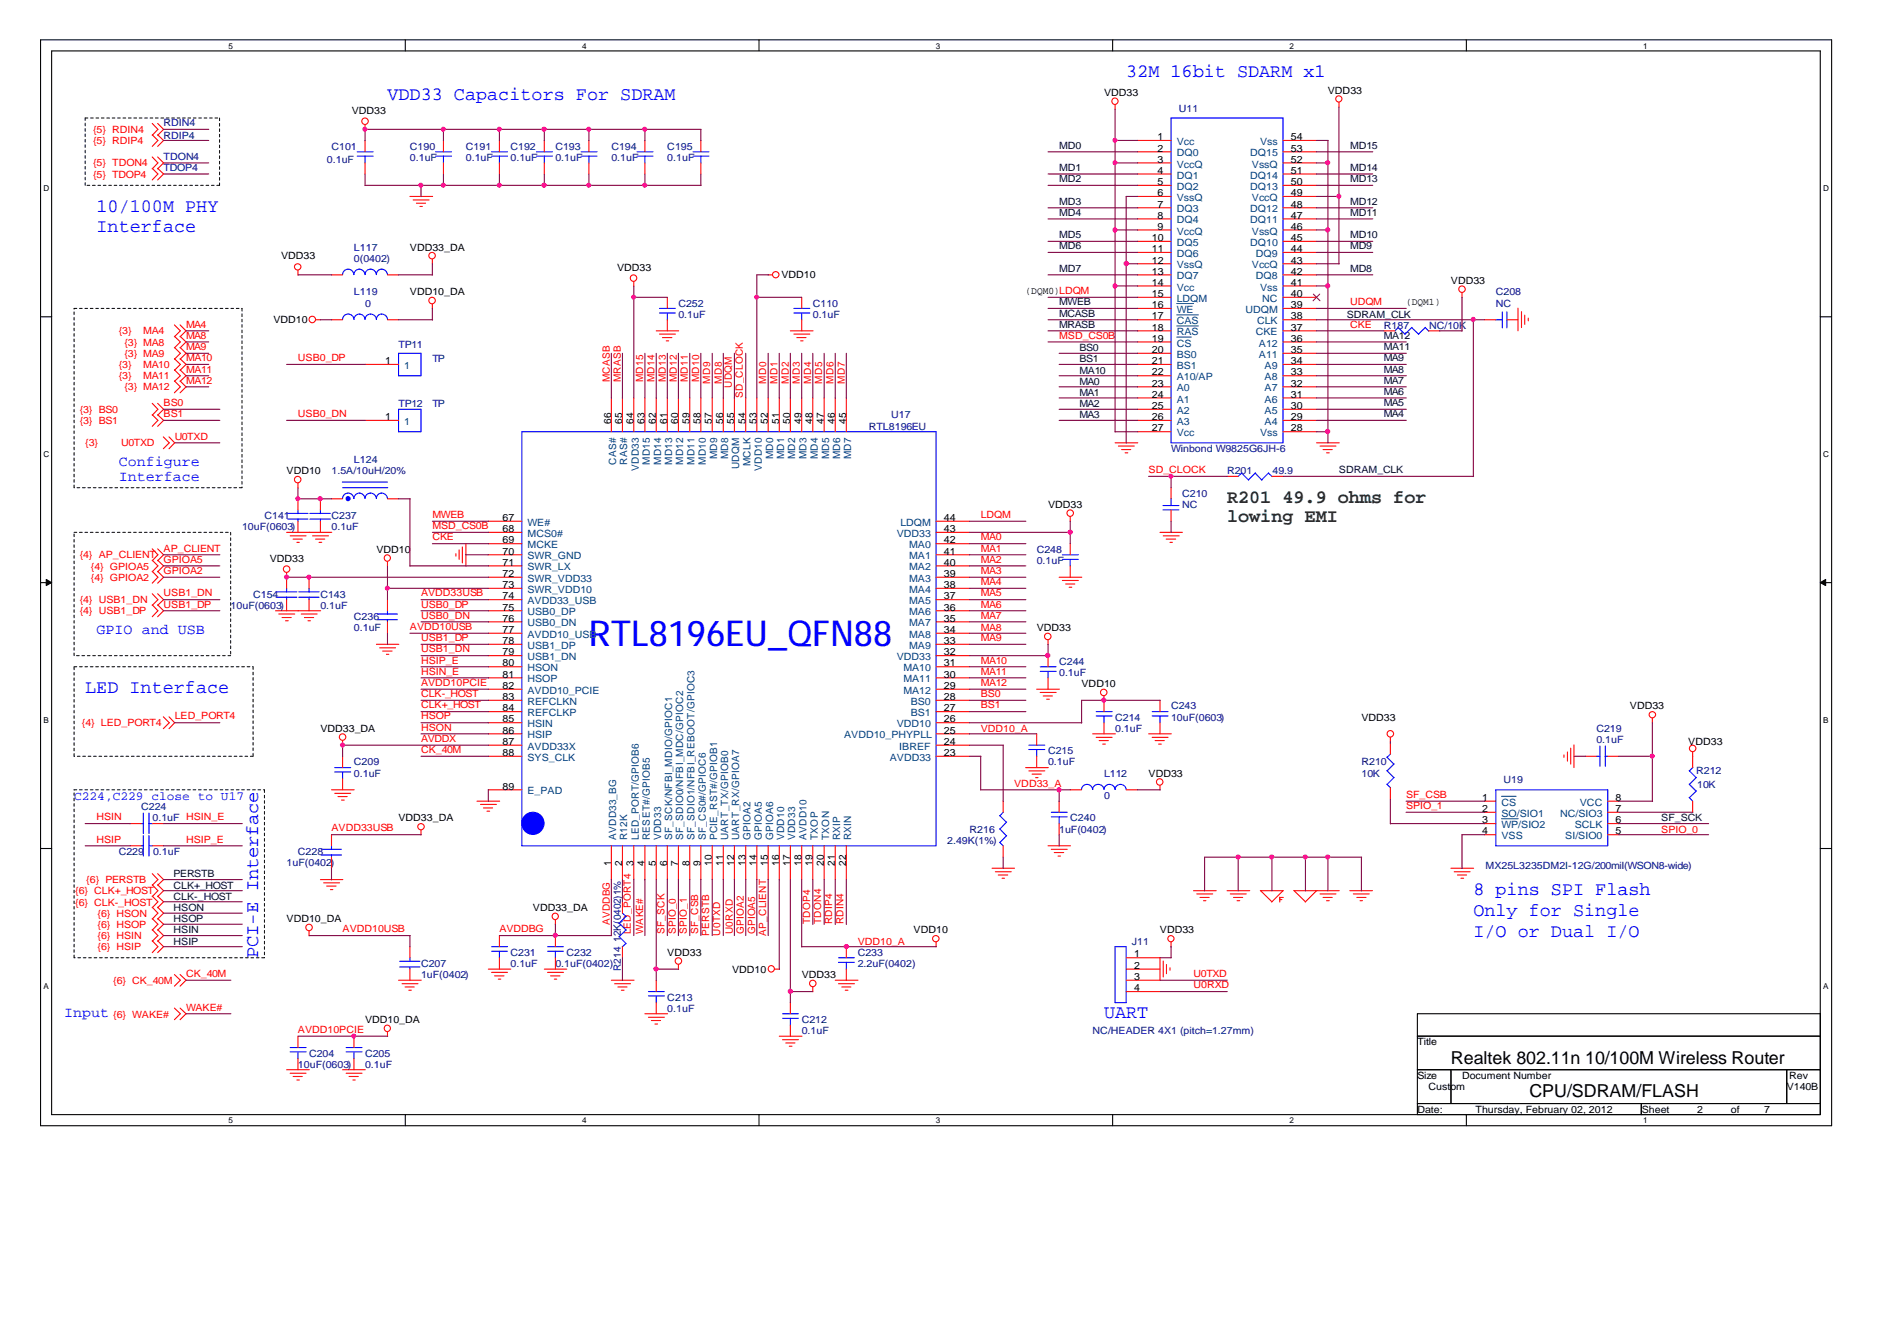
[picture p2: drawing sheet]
<svg xmlns="http://www.w3.org/2000/svg" width="297mm" height="210mm" viewBox="0 0 297 210" stroke-linecap="round" stroke-linejoin="round" font-family="sans-serif">
<defs><g id="words">
<text font-size="5.6" fill="#00f" x="92.2" y="101.2">RTL8196EU_QFN88</text>
<g font-size="3" fill="#00f">
<text x="60.7" y="15.6">VDD33 Capacitors For SDRAM</text>
<text x="176.3" y="12.1">32M 16bit SDARM x1</text>
<text x="15.1" y="33.1">10/100M PHY</text>
<text x="15.1" y="36.3">Interface</text>
<text x="13.3" y="108.5">LED Interface</text>
<text x="230.7" y="140.1">8 pins SPI Flash</text>
<text x="230.7" y="143.4">Only for Single</text>
<text x="40.4" y="149.9" transform="rotate(-90 40.4 149.9)">PCI-E Interface</text>
<text x="230.7" y="146.7">I/O or Dual I/O</text>
<text x="172.8" y="159.3">UART</text>
</g>
<g font-size="3" fill="#008000">
<text x="192.1" y="78.8">R201 49.9 ohms for</text>
<text x="192.1" y="81.8">lowing EMI</text>
</g>
<g font-size="2.8">
<text x="227.2" y="166.5">Realtek 802.11n 10/100M Wireless Router</text>
<text x="239.4" y="171.8">CPU/SDRAM/FLASH</text>
</g>
<g font-size="2.3" fill="#00f">
<text x="18.6" y="72.9">Configure</text>
<text x="18.6" y="75.3">Interface</text>
<text x="15.1" y="99.2">GPIO and USB</text>
<text x="10" y="159.1">Input</text>
</g>
<text font-size="1.9" fill="#00f" x="11.6" y="125.2">C224,C229 close to U17</text>
<g font-size="1.6">
<text x="55.1" y="17.8">VDD33</text>
<text x="172.8" y="15">VDD33</text>
<text x="207.9" y="14.7">VDD33</text>
<text x="181.2" y="21.9">1</text>
<text x="181.2" y="23.7">2</text>
<text x="202.1" y="21.9">54</text>
<text x="202.1" y="23.7">53</text>
<text x="181.2" y="25.5">3</text>
<text x="181.2" y="27.2">4</text>
<text x="181.2" y="29">5</text>
<text x="202.1" y="25.5">52</text>
<text x="202.1" y="27.2">51</text>
<text x="202.1" y="29">50</text>
<text x="181.2" y="30.7">6</text>
<text x="181.2" y="32.5">7</text>
<text x="181.2" y="34.2">8</text>
<text x="181.2" y="36">9</text>
<text x="202.1" y="30.7">49</text>
<text x="202.1" y="32.5">48</text>
<text x="202.1" y="34.2">47</text>
<text x="202.1" y="36">46</text>
<text x="44" y="40.6">VDD33</text>
<text x="64.2" y="39.2">VDD33_DA</text>
<text x="180.3" y="37.7">10</text>
<text x="180.3" y="39.5">11</text>
<text x="180.3" y="41.2">12</text>
<text x="202.1" y="37.7">45</text>
<text x="202.1" y="39.5">44</text>
<text x="202.1" y="41.2">43</text>
<text x="64.2" y="46.2">VDD10_DA</text>
<text x="96.6" y="42.3">VDD33</text>
<text x="122.3" y="43.6">VDD10</text>
<text x="160.6" y="46">(DQM0)LDQM</text>
<text x="180.3" y="43">13</text>
<text x="180.3" y="44.7">14</text>
<text x="180.3" y="46.5">15</text>
<text x="202.1" y="43">42</text>
<text x="202.1" y="44.7">41</text>
<text x="202.1" y="46.5">40</text>
<text x="220.1" y="47.8">(DQM1)</text>
<text x="227.2" y="44.5">VDD33</text>
<text x="42.8" y="50.6">VDD10</text>
<text x="180.3" y="48.2">16</text>
<text x="180.3" y="50">17</text>
<text x="180.3" y="51.7">18</text>
<text x="180.3" y="53.5">19</text>
<text x="202.1" y="48.2">39</text>
<text x="202.1" y="50">38</text>
<text x="202.1" y="51.7">37</text>
<text x="202.1" y="53.5">36</text>
<text x="60.3" y="57">1</text>
<text x="180.3" y="55.3">20</text>
<text x="180.3" y="57">21</text>
<text x="180.3" y="58.8">22</text>
<text x="202.1" y="55.3">35</text>
<text x="202.1" y="57">34</text>
<text x="202.1" y="58.8">33</text>
<text x="60.3" y="65.8">1</text>
<text x="180.3" y="60.5">23</text>
<text x="180.3" y="62.2">24</text>
<text x="180.3" y="64">25</text>
<text x="180.3" y="65.8">26</text>
<text x="202.1" y="60.5">32</text>
<text x="202.1" y="62.2">31</text>
<text x="202.1" y="64">30</text>
<text x="202.1" y="65.8">29</text>
<text x="95.7" y="66.4" transform="rotate(-90 95.7 66.4)">66</text>
<text x="97.4" y="66.4" transform="rotate(-90 97.4 66.4)">65</text>
<text x="99.2" y="66.4" transform="rotate(-90 99.2 66.4)">64</text>
<text x="100.9" y="66.4" transform="rotate(-90 100.9 66.4)">63</text>
<text x="102.7" y="66.4" transform="rotate(-90 102.7 66.4)">62</text>
<text x="104.4" y="66.4" transform="rotate(-90 104.4 66.4)">61</text>
<text x="106.2" y="66.4" transform="rotate(-90 106.2 66.4)">60</text>
<text x="107.9" y="66.4" transform="rotate(-90 107.9 66.4)">59</text>
<text x="109.7" y="66.4" transform="rotate(-90 109.7 66.4)">58</text>
<text x="111.5" y="66.4" transform="rotate(-90 111.5 66.4)">57</text>
<text x="113.2" y="66.4" transform="rotate(-90 113.2 66.4)">56</text>
<text x="114.9" y="66.4" transform="rotate(-90 114.9 66.4)">55</text>
<text x="116.7" y="66.4" transform="rotate(-90 116.7 66.4)">54</text>
<text x="118.4" y="66.4" transform="rotate(-90 118.4 66.4)">53</text>
<text x="120.2" y="66.4" transform="rotate(-90 120.2 66.4)">52</text>
<text x="122" y="66.4" transform="rotate(-90 122 66.4)">51</text>
<text x="123.7" y="66.4" transform="rotate(-90 123.7 66.4)">50</text>
<text x="125.5" y="66.4" transform="rotate(-90 125.5 66.4)">49</text>
<text x="127.2" y="66.4" transform="rotate(-90 127.2 66.4)">48</text>
<text x="129" y="66.4" transform="rotate(-90 129 66.4)">47</text>
<text x="130.7" y="66.4" transform="rotate(-90 130.7 66.4)">46</text>
<text x="132.5" y="66.4" transform="rotate(-90 132.5 66.4)">45</text>
<text x="180.3" y="67.5">27</text>
<text x="202.1" y="67.5">28</text>
<text x="44.9" y="74.3">VDD10</text>
<text x="78.7" y="81.5">67</text>
<text x="78.7" y="83.3">68</text>
<text x="147.8" y="83.3">43</text>
<text x="147.8" y="81.5">44</text>
<text x="164.1" y="79.5">VDD33</text>
<text x="42.2" y="87.9">VDD33</text>
<text x="58.9" y="86.5">VDD10</text>
<text x="78.7" y="85.1">69</text>
<text x="78.7" y="86.8">70</text>
<text x="78.7" y="88.5">71</text>
<text x="147.8" y="88.5">40</text>
<text x="147.8" y="86.8">41</text>
<text x="147.8" y="85.1">42</text>
<text x="78.7" y="90.3">72</text>
<text x="78.7" y="92">73</text>
<text x="78.7" y="95.6">75</text>
<text x="78.7" y="93.8">74</text>
<text x="147.8" y="95.6">36</text>
<text x="147.8" y="93.8">37</text>
<text x="147.8" y="92">38</text>
<text x="147.8" y="90.3">39</text>
<text x="78.7" y="100.8">78</text>
<text x="78.7" y="99.1">77</text>
<text x="78.7" y="97.3">76</text>
<text x="147.8" y="100.8">33</text>
<text x="147.8" y="99.1">34</text>
<text x="147.8" y="97.3">35</text>
<text x="162.3" y="98.8">VDD33</text>
<text x="78.7" y="102.6">79</text>
<text x="78.7" y="104.3">80</text>
<text x="78.7" y="106.1">81</text>
<text x="78.7" y="107.8">82</text>
<text x="147.8" y="107.8">29</text>
<text x="147.8" y="106.1">30</text>
<text x="147.8" y="104.3">31</text>
<text x="147.8" y="102.6">32</text>
<text x="169.3" y="107.5">VDD10</text>
<text x="78.7" y="111.4">84</text>
<text x="78.7" y="109.6">83</text>
<text x="78.7" y="113.1">85</text>
<text x="147.8" y="113.1">26</text>
<text x="147.8" y="111.4">27</text>
<text x="147.8" y="109.6">28</text>
<text x="213.1" y="112.8">VDD33</text>
<text x="255.2" y="111.1">VDD33</text>
<text x="50.2" y="114.6">VDD33_DA</text>
<text x="78.7" y="114.8">86</text>
<text x="78.7" y="116.6">87</text>
<text x="78.7" y="118.3">88</text>
<text x="147.8" y="118.3">23</text>
<text x="147.8" y="116.6">24</text>
<text x="147.8" y="114.8">25</text>
<text x="264.3" y="116.7">VDD33</text>
<text x="78.7" y="123.6">89</text>
<text x="179.8" y="121.6">VDD33</text>
<text x="232.1" y="125.4">1</text>
<text x="252.9" y="125.4">8</text>
<text x="62.4" y="128.6">VDD33_DA</text>
<text x="232.1" y="127.1">2</text>
<text x="232.1" y="128.9">3</text>
<text x="232.1" y="130.6">4</text>
<text x="252.9" y="127.1">7</text>
<text x="252.9" y="128.9">6</text>
<text x="252.9" y="130.6">5</text>
<text x="95.7" y="135.5" transform="rotate(-90 95.7 135.5)">1</text>
<text x="97.4" y="135.5" transform="rotate(-90 97.4 135.5)">2</text>
<text x="99.2" y="135.5" transform="rotate(-90 99.2 135.5)">3</text>
<text x="100.9" y="135.5" transform="rotate(-90 100.9 135.5)">4</text>
<text x="102.7" y="135.5" transform="rotate(-90 102.7 135.5)">5</text>
<text x="104.4" y="135.5" transform="rotate(-90 104.4 135.5)">6</text>
<text x="106.2" y="135.5" transform="rotate(-90 106.2 135.5)">7</text>
<text x="107.9" y="135.5" transform="rotate(-90 107.9 135.5)">8</text>
<text x="109.7" y="135.5" transform="rotate(-90 109.7 135.5)">9</text>
<text x="111.5" y="135.5" transform="rotate(-90 111.5 135.5)">10</text>
<text x="113.2" y="135.5" transform="rotate(-90 113.2 135.5)">11</text>
<text x="114.9" y="135.5" transform="rotate(-90 114.9 135.5)">12</text>
<text x="116.7" y="135.5" transform="rotate(-90 116.7 135.5)">13</text>
<text x="118.4" y="135.5" transform="rotate(-90 118.4 135.5)">14</text>
<text x="120.2" y="135.5" transform="rotate(-90 120.2 135.5)">15</text>
<text x="122" y="135.5" transform="rotate(-90 122 135.5)">16</text>
<text x="123.7" y="135.5" transform="rotate(-90 123.7 135.5)">17</text>
<text x="125.5" y="135.5" transform="rotate(-90 125.5 135.5)">18</text>
<text x="127.2" y="135.5" transform="rotate(-90 127.2 135.5)">19</text>
<text x="129" y="135.5" transform="rotate(-90 129 135.5)">20</text>
<text x="130.7" y="135.5" transform="rotate(-90 130.7 135.5)">21</text>
<text x="132.5" y="135.5" transform="rotate(-90 132.5 135.5)">22</text>
<text x="83.4" y="142.6">VDD33_DA</text>
<text x="44.9" y="144.4">VDD10_DA</text>
<text x="104.5" y="149.6">VDD33</text>
<text x="143" y="146.1">VDD10</text>
<text x="177.5" y="149.9">1</text>
<text x="181.6" y="146.1">VDD33</text>
<text x="114.6" y="152.2">VDD10</text>
<text x="125.5" y="153.1">VDD33</text>
<text x="177.5" y="151.7">2</text>
<text x="177.5" y="153.4">3</text>
<text x="177.5" y="155.2">4</text>
<text x="57.1" y="160.1">VDD10_DA</text>
<text x="221.9" y="163.6">Title</text>
<text x="221.9" y="168.9">Size</text>
<text x="223.6" y="170.7">Custom</text>
<text x="228.9" y="168.9">Document Number</text>
<text x="279.7" y="170.7">V140B</text>
<text x="280.1" y="168.9">Rev</text>
<text x="221.9" y="174.2">Date:</text>
<text x="231" y="174.2">Thursday, February 02, 2012</text>
<text x="257" y="174.2">Sheet</text>
<text x="265.7" y="174.2">2</text>
<text x="271" y="174.2">of</text>
<text x="276.2" y="174.2">7</text>
</g>
<g font-size="1.6" fill="#000080">
<text x="184.6" y="17.5">U11</text>
<text x="25.6" y="21.7">RDIP4</text>
<text x="25.6" y="19.7">RDIN4</text>
<text x="51.9" y="23.4">C101</text>
<text x="64.2" y="23.4">C190</text>
<text x="72.9" y="23.4">C191</text>
<text x="79.9" y="23.4">C192</text>
<text x="87" y="23.4">C193</text>
<text x="95.7" y="23.4">C194</text>
<text x="104.5" y="23.4">C195</text>
<text x="25.6" y="25">TDON4</text>
<text x="25.6" y="26.8">TDOP4</text>
<text x="51.2" y="25.5">0.1uF</text>
<text x="64.2" y="25.2">0.1uF</text>
<text x="72.9" y="25.2">0.1uF</text>
<text x="79.9" y="25.2">0.1uF</text>
<text x="87" y="25.2">0.1uF</text>
<text x="95.7" y="25.2">0.1uF</text>
<text x="104.5" y="25.2">0.1uF</text>
<text x="55.4" y="39.2">L117</text>
<text x="55.4" y="41">0(0402)</text>
<text x="55.4" y="46.2">L119</text>
<text x="57.1" y="48">0</text>
<text x="106.2" y="48">C252</text>
<text x="127.3" y="48">C110</text>
<text x="234.2" y="46.2">C208</text>
<text x="234.2" y="48">NC</text>
<text x="106.2" y="49.7">0.1uF</text>
<text x="127.3" y="49.7">0.1uF</text>
<text x="216.7" y="51.5">R187</text>
<text x="223.7" y="51.5">NC/10K</text>
<text x="62.4" y="54.5">TP11</text>
<text x="67.7" y="56.7">TP</text>
<text x="62.4" y="63.7">TP12</text>
<text x="67.7" y="63.7">TP</text>
<text x="139.5" y="65.5">U17</text>
<text x="136" y="67.2">RTL8196EU</text>
<text x="183.3" y="70.8">Winbond W9825G6JH-6</text>
<text x="51.9" y="74.3">1.5A/10uH/20%</text>
<text x="55.4" y="72.5">L124</text>
<text x="185.1" y="77.8">C210</text>
<text x="192.1" y="74.3">R201</text>
<text x="199.2" y="74.3">49.9</text>
<text x="37.9" y="83">10uF(0603)</text>
<text x="41.4" y="81.3">C141</text>
<text x="51.9" y="81.3">C237</text>
<text x="51.9" y="83">0.1uF</text>
<text x="185.1" y="79.5">NC</text>
<text x="162.3" y="86.5">C248</text>
<text x="162.3" y="88.3">0.1uF</text>
<text x="36.1" y="95.3">10uF(0603)</text>
<text x="39.6" y="93.5">C154</text>
<text x="50.2" y="93.5">C143</text>
<text x="50.2" y="95.3">0.1uF</text>
<text x="55.4" y="97">C236</text>
<text x="55.4" y="98.8">0.1uF</text>
<text x="165.8" y="104.1">C244</text>
<text x="165.8" y="105.8">0.1uF</text>
<text x="174.6" y="112.8">C214</text>
<text x="183.3" y="111.1">C243</text>
<text x="183.3" y="112.8">10uF(0603)</text>
<text x="55.4" y="119.8">C209</text>
<text x="164.1" y="118.1">C215</text>
<text x="164.1" y="119.8">0.1uF</text>
<text x="174.6" y="114.6">0.1uF</text>
<text x="213.1" y="119.8">R210</text>
<text x="249.9" y="114.6">C219</text>
<text x="249.9" y="116.3">0.1uF</text>
<text x="55.4" y="121.6">0.1uF</text>
<text x="172.8" y="121.6">L112</text>
<text x="172.8" y="125.1">0</text>
<text x="213.1" y="121.6">10K</text>
<text x="235.4" y="122.6">U19</text>
<text x="265.6" y="121.2">R212</text>
<text x="265.7" y="123.3">10K</text>
<text x="22.1" y="126.8">C224</text>
<text x="23.9" y="128.6">0.1uF HSIN_E</text>
<text x="151.8" y="130.4">R216</text>
<text x="165.8" y="130.4">1uF(0402)</text>
<text x="167.6" y="128.6">C240</text>
<text x="18.6" y="133.8">C229</text>
<text x="24" y="133.8">0.1uF</text>
<text x="44.9" y="135.6">1uF(0402)</text>
<text x="46.7" y="133.8">C228</text>
<text x="148.3" y="132.1">2.49K(1%)</text>
<text x="232.6" y="135.9">MX25L3235DM2I-12G/200mil(WSON8-wide)</text>
<text x="79.9" y="149.6">C231</text>
<text x="88.7" y="149.6">C232</text>
<text x="97.2" y="147.5" transform="rotate(-90 97.2 147.5)">12K(0402)1%</text>
<text x="134.3" y="149.6">C233</text>
<text x="177.2" y="147.9">J11</text>
<text x="65.9" y="151.4">C207</text>
<text x="65.9" y="153.1">1uF(0402)</text>
<text x="79.9" y="151.4">0.1uF</text>
<text x="87" y="151.4">0.1uF(0402)</text>
<text x="97.2" y="152" transform="rotate(-90 97.2 152)">R214</text>
<text x="134.3" y="151.4">2.2uF(0402)</text>
<text x="104.5" y="156.6">C213</text>
<text x="104.5" y="158.4">0.1uF</text>
<text x="125.5" y="160.1">C212</text>
<text x="125.5" y="161.9">0.1uF</text>
<text x="171.1" y="161.9">NC/HEADER 4X1 (pitch=1.27mm)</text>
<text x="46.7" y="167.1">10uF(0603)</text>
<text x="48.4" y="165.4">C204</text>
<text x="57.1" y="165.4">C205</text>
<text x="57.1" y="167.1">0.1uF</text>
</g>
<g font-size="1.6" fill="#f00">
<text x="14.6" y="20.8">{5} RDIN4</text>
<text x="14.6" y="22.6">{5} RDIP4</text>
<text x="14.6" y="26">{5} TDON4</text>
<text x="14.6" y="27.8">{5} TDOP4</text>
<text x="211.4" y="47.8">UDQM</text>
<text x="18.6" y="52.3">{3}</text>
<text x="22.4" y="52.3">MA4</text>
<text x="29.1" y="51.3">MA4</text>
<text x="29.1" y="53.1">MA8</text>
<text x="165.8" y="53.1">MSD_CS0B</text>
<text x="211.4" y="51.3">CKE</text>
<text x="18.6" y="59.4">{3}</text>
<text x="18.6" y="57.6">{3}</text>
<text x="19.5" y="55.9">{3} MA9</text>
<text x="19.5" y="54.1">{3} MA8</text>
<text x="22.4" y="59.4">MA11</text>
<text x="22.4" y="57.6">MA10</text>
<text x="29.1" y="54.8">MA9</text>
<text x="29.1" y="56.6">MA10</text>
<text x="29.1" y="58.3">MA11</text>
<text x="46.7" y="56.6">USB0_DP</text>
<text x="95.5" y="59.8" transform="rotate(-90 95.5 59.8)">MCASB</text>
<text x="97.2" y="59.8" transform="rotate(-90 97.2 59.8)">MRASB</text>
<text x="100.7" y="59.8" transform="rotate(-90 100.7 59.8)">MD15</text>
<text x="102.4" y="59.8" transform="rotate(-90 102.4 59.8)">MD14</text>
<text x="104.2" y="59.8" transform="rotate(-90 104.2 59.8)">MD13</text>
<text x="106" y="59.8" transform="rotate(-90 106 59.8)">MD12</text>
<text x="107.7" y="59.8" transform="rotate(-90 107.7 59.8)">MD11</text>
<text x="109.5" y="59.8" transform="rotate(-90 109.5 59.8)">MD10</text>
<text x="12.5" y="64.6">{3} BS0</text>
<text x="19.5" y="61.1">{3} MA12</text>
<text x="25.6" y="63.6">BS0</text>
<text x="25.6" y="65.3">BS1</text>
<text x="29.1" y="60">MA12</text>
<text x="46.7" y="65.3">USB0_DN</text>
<text x="111.2" y="60" transform="rotate(-90 111.2 60)">MD9</text>
<text x="113" y="60" transform="rotate(-90 113 60)">MD8</text>
<text x="114.6" y="60.7" transform="rotate(-90 114.6 60.7)">UDQM</text>
<text x="116.3" y="62.3" transform="rotate(-90 116.3 62.3)">SD_CLOCK</text>
<text x="120" y="60" transform="rotate(-90 120 60)">MD0</text>
<text x="121.8" y="60" transform="rotate(-90 121.8 60)">MD1</text>
<text x="123.5" y="60" transform="rotate(-90 123.5 60)">MD2</text>
<text x="125.2" y="60" transform="rotate(-90 125.2 60)">MD3</text>
<text x="127" y="60" transform="rotate(-90 127 60)">MD4</text>
<text x="128.7" y="60" transform="rotate(-90 128.7 60)">MD5</text>
<text x="130.5" y="60" transform="rotate(-90 130.5 60)">MD6</text>
<text x="132.2" y="60" transform="rotate(-90 132.2 60)">MD7</text>
<text x="12.5" y="66.4">{3} BS1</text>
<text x="13.3" y="69.9">{3}</text>
<text x="19" y="69.9">U0TXD</text>
<text x="27.3" y="68.8">U0TXD</text>
<text x="179.8" y="74.1">SD_CLOCK</text>
<text x="67.7" y="81.1">MWEB</text>
<text x="67.7" y="82.9">MSD_CS0B</text>
<text x="153.5" y="81.1">LDQM</text>
<text x="12.5" y="87.4">{4} AP_CLIENT</text>
<text x="14.2" y="89.2">{4} GPIOA5</text>
<text x="25.6" y="88.1">GPIOA5</text>
<text x="25.6" y="89.8">GPIOA2</text>
<text x="25.6" y="86.3">AP_CLIENT</text>
<text x="67.7" y="84.6">CKE</text>
<text x="153.5" y="84.6">MA0</text>
<text x="153.5" y="86.3">MA1</text>
<text x="153.5" y="88.1">MA2</text>
<text x="153.5" y="89.8">MA3</text>
<text x="12.5" y="94.4">{4} USB1_DN</text>
<text x="14.2" y="90.9">{4} GPIOA2</text>
<text x="25.6" y="95.1">USB1_DP</text>
<text x="25.6" y="93.4">USB1_DN</text>
<text x="65.9" y="93.4">AVDD33USB</text>
<text x="65.9" y="95.1">USB0_DP</text>
<text x="153.5" y="91.6">MA4</text>
<text x="153.5" y="93.4">MA5</text>
<text x="153.5" y="95.1">MA6</text>
<text x="12.5" y="96.2">{4} USB1_DP</text>
<text x="64.2" y="98.6">AVDD10USB</text>
<text x="65.9" y="100.4">USB1_DP</text>
<text x="65.9" y="96.9">USB0_DN</text>
<text x="153.5" y="96.9">MA7</text>
<text x="153.5" y="98.8">MA8</text>
<text x="153.5" y="100.4">MA9</text>
<text x="65.9" y="107.4">AVDD10PCIE</text>
<text x="65.9" y="103.9">HSIP_E</text>
<text x="65.9" y="105.6">HSIN_E</text>
<text x="65.9" y="102.1">USB1_DN</text>
<text x="153.5" y="103.9">MA10</text>
<text x="153.5" y="105.6">MA11</text>
<text x="153.5" y="107.4">MA12</text>
<text x="12.8" y="113.7">{4} LED_PORT4</text>
<text x="27.3" y="112.6">LED_PORT4</text>
<text x="65.9" y="112.6">HSOP</text>
<text x="65.9" y="110.9">CLK+_HOST</text>
<text x="65.9" y="109.1">CLK-_HOST</text>
<text x="153.5" y="109.1">BS0</text>
<text x="153.5" y="110.9">BS1</text>
<text x="65.9" y="114.4">HSON</text>
<text x="65.9" y="116.1">AVDDX</text>
<text x="65.9" y="117.9">CK_40M</text>
<text x="153.5" y="114.6">VDD10_A</text>
<text x="158.8" y="123.2">VDD33_A</text>
<text x="220.1" y="124.9">SF_CSB</text>
<text x="15.1" y="128.4">HSIN</text>
<text x="15.1" y="131.9">HSIP</text>
<text x="29.1" y="131.9">HSIP_E</text>
<text x="51.9" y="130.1">AVDD33USB</text>
<text x="220.1" y="126.7">SPIO_1</text>
<text x="260.1" y="130.4">SPIO_0</text>
<text x="11.8" y="141.7">{6} CLK-_HOST</text>
<text x="11.8" y="140">{6} CLK+_HOST</text>
<text x="13.5" y="138.2">{6} PERSTB</text>
<text x="15.3" y="143.5">{6} HSON</text>
<text x="15.3" y="147">{6} HSIN</text>
<text x="15.3" y="145.3">{6} HSOP</text>
<text x="15.3" y="148.7">{6} HSIP</text>
<text x="53.6" y="145.9">AVDD10USB</text>
<text x="78.2" y="145.9">AVDDBG</text>
<text x="95.5" y="144.8" transform="rotate(-90 95.5 144.8)">AVDDBG</text>
<text x="98.8" y="146.2" transform="rotate(-90 98.8 146.2)">LED_PORT4</text>
<text x="100.7" y="146.2" transform="rotate(-90 100.7 146.2)">WAKE#</text>
<text x="104" y="146.2" transform="rotate(-90 104 146.2)">SF_SCK</text>
<text x="105.8" y="146.2" transform="rotate(-90 105.8 146.2)">SPIO_0</text>
<text x="107.5" y="146.2" transform="rotate(-90 107.5 146.2)">SPIO_1</text>
<text x="109.3" y="146.2" transform="rotate(-90 109.3 146.2)">SF_CSB</text>
<text x="111" y="146.4" transform="rotate(-90 111 146.4)">PERSTB</text>
<text x="112.8" y="146.4" transform="rotate(-90 112.8 146.4)">U0TXD</text>
<text x="114.7" y="146.2" transform="rotate(-90 114.7 146.2)">U0RXD</text>
<text x="116.5" y="146.2" transform="rotate(-90 116.5 146.2)">GPIOA2</text>
<text x="118.2" y="146.2" transform="rotate(-90 118.2 146.2)">GPIOA5</text>
<text x="120" y="146.4" transform="rotate(-90 120 146.4)">AP_CLIENT</text>
<text x="126.8" y="144.7" transform="rotate(-90 126.8 144.7)">TDOP4</text>
<text x="128.6" y="144.7" transform="rotate(-90 128.6 144.7)">TDON4</text>
<text x="130.3" y="144.7" transform="rotate(-90 130.3 144.7)">RDIP4</text>
<text x="132.1" y="144.7" transform="rotate(-90 132.1 144.7)">RDIN4</text>
<text x="134.3" y="147.9">VDD10_A</text>
<text x="17.7" y="154">{6} CK_40M</text>
<text x="29.1" y="153">CK_40M</text>
<text x="186.9" y="153">U0TXD</text>
<text x="186.9" y="154.7">U0RXD</text>
<text x="17.7" y="159.3">{6} WAKE#</text>
<text x="29.1" y="158.2">WAKE#</text>
<text x="46.7" y="161.7">AVDD10PCIE</text>
</g>
<g font-size="1.6" fill="#000040">
<text x="165.8" y="23.3">MD0</text>
<text x="211.4" y="23.3">MD15</text>
<text x="165.8" y="26.8">MD1</text>
<text x="165.8" y="28.5">MD2</text>
<text x="211.4" y="26.8">MD14</text>
<text x="211.4" y="28.5">MD13</text>
<text x="165.8" y="33.8">MD4</text>
<text x="165.8" y="32">MD3</text>
<text x="211.4" y="33.8">MD11</text>
<text x="211.4" y="32">MD12</text>
<text x="165.8" y="37.3">MD5</text>
<text x="165.8" y="39">MD6</text>
<text x="211.4" y="37.3">MD10</text>
<text x="211.4" y="39">MD9</text>
<text x="165.8" y="42.5">MD7</text>
<text x="165.8" y="47.8">MWEB</text>
<text x="211.4" y="42.5">MD8</text>
<text x="165.8" y="51.3">MRASB</text>
<text x="165.8" y="49.5">MCASB</text>
<text x="210.9" y="49.7">SDRAM_CLK</text>
<text x="216.7" y="53.1">MA12</text>
<text x="169" y="56.7">BS1</text>
<text x="169" y="58.5">MA10</text>
<text x="169" y="55">BS0</text>
<text x="216.7" y="58.3">MA8</text>
<text x="216.7" y="54.8">MA11</text>
<text x="216.7" y="56.6">MA9</text>
<text x="169" y="60.3">MA0</text>
<text x="169" y="65.5">MA3</text>
<text x="169" y="62">MA1</text>
<text x="169" y="63.7">MA2</text>
<text x="216.7" y="60">MA7</text>
<text x="216.7" y="61.8">MA6</text>
<text x="216.7" y="63.6">MA5</text>
<text x="216.7" y="65.3">MA4</text>
<text x="209.6" y="74.1">SDRAM_CLK</text>
<text x="260.1" y="128.6">SF_SCK</text>
<text x="27.2" y="137.3">PERSTB</text>
<text x="27.2" y="140.9">CLK-_HOST</text>
<text x="27.2" y="142.6">HSON</text>
<text x="27.2" y="139.1">CLK+_HOST</text>
<text x="27.2" y="144.4">HSOP</text>
<text x="27.2" y="147.9">HSIP</text>
<text x="27.2" y="146.1">HSIN</text>
</g>
<g font-size="1.6" fill="#004080">
<text x="184.2" y="22.7">Vcc</text>
<text x="197.3" y="22.7">Vss</text>
<text x="184.2" y="24.5">DQ0</text>
<text x="184.2" y="26.2">VccQ</text>
<text x="184.2" y="28">DQ1</text>
<text x="184.2" y="29.7">DQ2</text>
<text x="195.7" y="24.5">DQ15</text>
<text x="195.7" y="28">DQ14</text>
<text x="195.7" y="29.7">DQ13</text>
<text x="196" y="26.2">VssQ</text>
<text x="184.2" y="31.5">VssQ</text>
<text x="184.2" y="33.2">DQ3</text>
<text x="184.2" y="35">DQ4</text>
<text x="195.7" y="33.2">DQ12</text>
<text x="195.7" y="35">DQ11</text>
<text x="196" y="31.5">VccQ</text>
<text x="184.2" y="36.7">VccQ</text>
<text x="184.2" y="38.5">DQ5</text>
<text x="184.2" y="40.2">DQ6</text>
<text x="195.7" y="38.5">DQ10</text>
<text x="196" y="36.7">VssQ</text>
<text x="196.6" y="40.2">DQ9</text>
<text x="184.2" y="42">VssQ</text>
<text x="184.2" y="43.7">DQ7</text>
<text x="184.2" y="45.5">Vcc</text>
<text x="184.2" y="47.3">LDQM</text>
<text x="196" y="42">VccQ</text>
<text x="196.6" y="43.7">DQ8</text>
<text x="197.3" y="45.5">Vss</text>
<text x="197.6" y="47.3">NC</text>
<text x="184.2" y="49">WE</text>
<text x="184.2" y="50.8">CAS</text>
<text x="184.2" y="52.5">RAS</text>
<text x="195" y="49">UDQM</text>
<text x="196.6" y="52.5">CKE</text>
<text x="196.8" y="50.8">CLK</text>
<text x="63.3" y="57.8">1</text>
<text x="184.2" y="54.2">CS</text>
<text x="184.2" y="56">BS0</text>
<text x="184.2" y="57.8">BS1</text>
<text x="184.2" y="59.5">A10/AP</text>
<text x="197.1" y="54.2">A12</text>
<text x="197.1" y="56">A11</text>
<text x="198" y="57.8">A9</text>
<text x="198" y="59.5">A8</text>
<text x="184.2" y="61.3">A0</text>
<text x="184.2" y="63">A1</text>
<text x="184.2" y="64.8">A2</text>
<text x="198" y="61.3">A7</text>
<text x="198" y="63">A6</text>
<text x="198" y="64.8">A5</text>
<text x="63.3" y="66.5">1</text>
<text x="112.3" y="71.9" transform="rotate(-90 112.3 71.9)">MD9</text>
<text x="114" y="71.9" transform="rotate(-90 114 71.9)">MD8</text>
<text x="121" y="71.9" transform="rotate(-90 121 71.9)">MD0</text>
<text x="122.8" y="71.9" transform="rotate(-90 122.8 71.9)">MD1</text>
<text x="124.5" y="71.9" transform="rotate(-90 124.5 71.9)">MD2</text>
<text x="126.3" y="71.9" transform="rotate(-90 126.3 71.9)">MD3</text>
<text x="128" y="71.9" transform="rotate(-90 128 71.9)">MD4</text>
<text x="129.8" y="71.9" transform="rotate(-90 129.8 71.9)">MD5</text>
<text x="131.5" y="71.9" transform="rotate(-90 131.5 71.9)">MD6</text>
<text x="133.3" y="71.9" transform="rotate(-90 133.3 71.9)">MD7</text>
<text x="184.2" y="66.5">A3</text>
<text x="184.2" y="68.3">Vcc</text>
<text x="197.3" y="68.3">Vss</text>
<text x="198" y="66.5">A4</text>
<text x="96.5" y="72.7" transform="rotate(-90 96.5 72.7)">CAS#</text>
<text x="98.2" y="72.7" transform="rotate(-90 98.2 72.7)">RAS#</text>
<text x="100" y="73.7" transform="rotate(-90 100 73.7)">VDD33</text>
<text x="101.7" y="72.8" transform="rotate(-90 101.7 72.8)">MD15</text>
<text x="103.5" y="72.8" transform="rotate(-90 103.5 72.8)">MD14</text>
<text x="105.2" y="72.8" transform="rotate(-90 105.2 72.8)">MD13</text>
<text x="107" y="72.8" transform="rotate(-90 107 72.8)">MD12</text>
<text x="108.8" y="72.8" transform="rotate(-90 108.8 72.8)">MD11</text>
<text x="110.5" y="72.8" transform="rotate(-90 110.5 72.8)">MD10</text>
<text x="115.7" y="73.5" transform="rotate(-90 115.7 73.5)">UDQM</text>
<text x="117.5" y="73" transform="rotate(-90 117.5 73)">MCLK</text>
<text x="119.3" y="73.7" transform="rotate(-90 119.3 73.7)">VDD10</text>
<text x="82.6" y="82.3">WE#</text>
<text x="141" y="82.3">LDQM</text>
<text x="82.6" y="84">MCS0#</text>
<text x="82.6" y="85.8">MCKE</text>
<text x="82.6" y="87.6">SWR_GND</text>
<text x="82.6" y="89.3">SWR_LX</text>
<text x="140.4" y="84">VDD33</text>
<text x="142.3" y="89.3">MA2</text>
<text x="142.3" y="87.6">MA1</text>
<text x="142.3" y="85.8">MA0</text>
<text x="82.6" y="91.1">SWR_VDD33</text>
<text x="82.6" y="92.8">SWR_VDD10</text>
<text x="82.6" y="94.6">AVDD33_USB</text>
<text x="142.3" y="94.6">MA5</text>
<text x="142.3" y="92.8">MA4</text>
<text x="142.3" y="91.1">MA3</text>
<text x="82.6" y="101.6">USB1_DP</text>
<text x="82.6" y="99.8">AVDD10_USB</text>
<text x="82.6" y="98.1">USB0_DN</text>
<text x="82.6" y="96.3">USB0_DP</text>
<text x="142.3" y="101.6">MA9</text>
<text x="142.3" y="99.8">MA8</text>
<text x="142.3" y="98.1">MA7</text>
<text x="142.3" y="96.3">MA6</text>
<text x="82.6" y="103.3">USB1_DN</text>
<text x="82.6" y="105.1">HSON</text>
<text x="82.6" y="106.8">HSOP</text>
<text x="140.4" y="103.3">VDD33</text>
<text x="141.4" y="106.8">MA11</text>
<text x="141.4" y="105.1">MA10</text>
<text x="82.6" y="112.1">REFCLKP</text>
<text x="82.6" y="108.6">AVDD10_PCIE</text>
<text x="82.6" y="110.3">REFCLKN</text>
<text x="82.6" y="113.8">HSIN</text>
<text x="140.4" y="113.8">VDD10</text>
<text x="141.4" y="108.6">MA12</text>
<text x="142.6" y="112.1">BS1</text>
<text x="142.6" y="110.3">BS0</text>
<text x="82.6" y="115.6">HSIP</text>
<text x="82.6" y="117.4">AVDD33X</text>
<text x="82.6" y="119.1">SYS_CLK</text>
<text x="132.2" y="115.6">AVDD10_PHYPLL</text>
<text x="139.3" y="119.1">AVDD33</text>
<text x="140.8" y="117.4">IBREF</text>
<text x="82.6" y="124.3">E_PAD</text>
<text x="96.5" y="131.5" transform="rotate(-90 96.5 131.5)">AVDD33_BG</text>
<text x="98.2" y="131.5" transform="rotate(-90 98.2 131.5)">R12K</text>
<text x="100" y="131.5" transform="rotate(-90 100 131.5)">LED_PORT/GPIOB6</text>
<text x="101.7" y="131.5" transform="rotate(-90 101.7 131.5)">RESET#/GPIOB5</text>
<text x="103.5" y="131.5" transform="rotate(-90 103.5 131.5)">VDD33</text>
<text x="105.2" y="131.5" transform="rotate(-90 105.2 131.5)">SF_SCK/NFBI_MDIO/GPIOC1</text>
<text x="107" y="131.5" transform="rotate(-90 107 131.5)">SF_SDIO0/NFBI_MDC/GPIOC2</text>
<text x="108.8" y="131.5" transform="rotate(-90 108.8 131.5)">SF_SDIO1/NFBI_REBOOT/GPIOC3</text>
<text x="110.5" y="131.5" transform="rotate(-90 110.5 131.5)">SF_CS0#/GPIOC6</text>
<text x="112.3" y="131.5" transform="rotate(-90 112.3 131.5)">PCIE_RST#/GPIOB1</text>
<text x="114" y="131.5" transform="rotate(-90 114 131.5)">UART_TX/GPIOB0</text>
<text x="115.7" y="131.5" transform="rotate(-90 115.7 131.5)">UART_RX/GPIOA7</text>
<text x="117.5" y="131.5" transform="rotate(-90 117.5 131.5)">GPIOA2</text>
<text x="119.3" y="131.5" transform="rotate(-90 119.3 131.5)">GPIOA5</text>
<text x="121" y="131.5" transform="rotate(-90 121 131.5)">GPIOA6</text>
<text x="122.8" y="131.5" transform="rotate(-90 122.8 131.5)">VDD10</text>
<text x="124.5" y="131.5" transform="rotate(-90 124.5 131.5)">VDD33</text>
<text x="126.3" y="131.5" transform="rotate(-90 126.3 131.5)">AVDD10</text>
<text x="128" y="131.5" transform="rotate(-90 128 131.5)">TXOP</text>
<text x="129.8" y="131.5" transform="rotate(-90 129.8 131.5)">TXON</text>
<text x="131.5" y="131.5" transform="rotate(-90 131.5 131.5)">RXIP</text>
<text x="133.3" y="131.5" transform="rotate(-90 133.3 131.5)">RXIN</text>
<text x="235.1" y="126.1">CS</text>
<text x="235.1" y="127.9">SO/SIO1</text>
<text x="235.1" y="129.6">WP/SIO2</text>
<text x="235.1" y="131.4">VSS</text>
<text x="244.3" y="127.9">NC/SIO3</text>
<text x="245.1" y="131.4">SI/SIO0</text>
<text x="246.5" y="129.6">SCLK</text>
<text x="247.4" y="126.1">VCC</text>
</g>
<g font-size="1.3">
<text x="35.8" y="7.6">5</text>
<text x="91.1" y="7.6">4</text>
<text x="146.5" y="7.6">3</text>
<text x="201.9" y="7.6">2</text>
<text x="257.3" y="7.6">1</text>
<text x="6.8" y="29.9">D</text>
<text x="285.5" y="29.9">D</text>
<text x="6.8" y="71.5">C</text>
<text x="285.5" y="71.5">C</text>
<text x="6.8" y="113.1">B</text>
<text x="285.5" y="113.1">B</text>
<text x="6.8" y="154.7">A</text>
<text x="285.5" y="154.7">A</text>
<text x="35.8" y="175.8">5</text>
<text x="91.1" y="175.8">4</text>
<text x="146.5" y="175.8">3</text>
<text x="201.9" y="175.8">2</text>
<text x="257.3" y="175.8">1</text>
</g>
</g></defs>
<g fill="none" stroke="#000" stroke-width=".17">
<path d="M6.3 6.2h280.5v170h-280.5zM8.1 8h276.9v166.5h-276.9zM63.5 6.2v1.8M118.8 6.2v1.8M174.2 6.2v1.8M229.6 6.2v1.8M6.3 49.6h1.8M285 49.6h1.7M6.3 91.2h1.8M285 91.2h1.7M6.3 132.8h1.8M285 132.8h1.7"/>
<path d="M285 158.7h-63.1v15.8M63.5 174.5v1.7M118.8 174.5v1.7M174.2 174.5v1.7M221.9 162.2h63.1M221.9 167.4h63.1M221.9 172.7h63.1M227.2 167.4v5.3M229.6 174.5v1.7M257 172.7v1.8M279.7 167.4v5.3"/>
</g>
<g fill="#000" stroke="#000" stroke-width=".16">
<path d="M7.2 90.7l.9 .5-.9 .5z" fill-rule="evenodd"/>
<path d="M285 91.2l.8-.5v1z" fill-rule="evenodd"/>
</g>
<g fill="none" stroke="#000" stroke-width=".16" stroke-dasharray=".4">
<path d="M13.3 18.5h21.1M34.4 18.5v10.5M13.3 29v-10.5M34.4 29h-21.1M11.6 48.3h26.3M37.9 48.3v28M11.6 76.3v-28M37.9 76.3h-26.3M11.6 83.3h24.5M36.1 83.3v19.3M11.6 104.4h28M11.6 118.4v-14"/>
<path d="M11.6 102.6v-19.3M36.1 102.6h-24.5M39.6 104.4v14M39.6 118.4h-28M11.6 123.6h29.8M41.4 123.6v26.3M11.6 149.9v-26.3M41.4 149.9h-29.8"/>
</g>
<g fill="none" stroke="#f00" stroke-width=".17">
<path d="M23.8 19.3l.9 .9-.9 1M24.7 19.3l.9 .9-.9 1M57.1 19.5v.8M174.6 16.4v.7M209.6 16v.8M23.8 21.1l.9 .9-.9 .9M23.8 24.6l.9 .9-.9 .9M23.8 26.3l.9 .9-.9 1M24.7 21.1l.9 .9-.9 .9M24.7 24.6l.9 .9-.9 .9M24.7 26.3l.9 .9-.9 1M57.1 22v1.8"/>
<path d="M57.1 25.5v1.7M64.2 30.7h3.5M64.7 31.3h2.5M65.2 31.8h1.4M65.7 32.3h.4M69.4 22v1.8M69.4 25.5v1.7M78.2 22v1.8M78.2 25.5v1.7M85.2 22v1.8M85.2 25.5v1.7M92.2 22v1.8"/>
<path d="M92.2 25.5v1.7M101 22v1.8M101 25.5v1.7M109.7 22v1.8M109.7 25.5v1.7M178.1 30.7h5.2M178.1 22h5.2M178.1 23.8h5.2M178.1 25.5h5.2M178.1 27.2h5.2M178.1 29h5.2M178.1 32.5h5.2"/>
<path d="M178.1 34.3h5.2M178.1 36h5.2M178.1 37.8h5.2M178.1 39.5h5.2M200.9 30.7h5.2M200.9 22h5.2M200.9 23.8h5.2M200.9 25.5h5.2M200.9 27.2h5.2M200.9 29h5.2M200.9 32.5h5.2M200.9 34.3h5.2"/>
<path d="M200.9 36h5.2M200.9 37.8h5.2M200.9 39.5h5.2M27.3 50.9l.9 .9-.9 .9M27.3 57.9l.9 .9-.9 .9M27.3 59.6l.9 1-.9 .9M27.3 54.4l.9 .9-.9 .9M27.3 52.6l.9 .9-.9 1M27.3 56.1l.9 .9-.9 1M28.2 50.9l.9 .9-.9 .9M28.2 57.9l.9 .9-.9 .9M28.2 59.6l.9 1-.9 .9"/>
<path d="M28.2 54.4l.9 .9-.9 .9M28.2 52.6l.9 .9-.9 1M28.2 56.1l.9 .9-.9 1M46.7 42.3v.8M49.4 50.1h.8M51.9 43h1.7M51.9 50.1h1.7M57.1 57h5.3M60.7 43h1.7M60.7 50.1h1.7M67.7 40.6v.7M67.7 47.6v.7"/>
<path d="M99.2 44.1v.7M102.7 51.8h3.6M103.3 52.3h2.4M103.7 52.8h1.5M104.3 53.4h.4M104.5 46.5v1.8M104.5 50.1v1.7M120.2 43h.7M123.7 51.8h3.6M124.3 52.3h2.5M124.8 52.8h1.4M125.3 53.4h.4"/>
<path d="M125.5 46.5v1.8M125.5 50.1v1.7M178.1 43h5.2M178.1 50.1h5.2M178.1 51.8h5.2M178.1 41.3h5.2M178.1 44.8h5.2M178.1 46.5h5.2M178.1 48.3h5.2M178.1 53.5h5.2M178.1 55.3h5.2M178.1 57h5.2"/>
<path d="M178.1 58.8h5.2M200.9 43h5.2M200.9 50.1h5.2M200.9 51.8h5.2M200.9 41.3h5.2M200.9 44.8h5.2M200.9 46.5h5.2M200.9 48.3h5.2M200.9 53.5h5.2M200.9 55.3h5.2M200.9 57h5.2M200.9 58.8h5.2"/>
<path d="M216.7 51.8h1.7M223.6 51.8h1.8M228.9 45.8v.8M232.4 50.1h1.8M235.9 50.1h1.8M237.7 48.2v3.6M238.2 48.8v2.5M238.7 49.3v1.5M239.3 49.8v.4M23.8 63.1l.9 1-.9 .9M23.8 64.9l.9 .9-.9 .9M24.7 63.1l.9 1-.9 .9"/>
<path d="M24.7 64.9l.9 .9-.9 .9M25.6 68.4l.9 .9-.9 .9M26.5 68.4l.8 .9-.8 .9M46.7 75.6v.8M46.7 78.1v1.7M50.2 78.1v1.7M51.9 78.1h1.7M57.1 65.8h5.3M60.7 78.1h1.7M95.7 62.3v5.3M97.5 62.3v5.3M99.2 62.3v5.3"/>
<path d="M101 62.3v5.3M102.7 62.3v5.3M104.5 62.3v5.3M106.2 62.3v5.3M108 62.3v5.3M109.7 62.3v5.3M111.5 62.3v5.3M113.2 62.3v5.3M115 62.3v5.3M116.8 62.3v5.3M118.5 62.3v5.3M120.3 62.3v5.3"/>
<path d="M122 62.3v5.3M123.7 62.3v5.3M125.5 62.3v5.3M127.3 62.3v5.3M129 62.3v5.3M130.8 62.3v5.3M132.5 62.3v5.3M174.6 69.3h3.5M175.1 69.8h2.5M175.6 70.4h1.4M176.1 70.9h.5M178.1 60.6h5.2"/>
<path d="M178.1 62.3h5.2M178.1 64.1h5.2M178.1 65.8h5.2M178.1 67.6h5.2M183.3 76.3v1.8M183.3 79.8v1.8M192.1 74.6h1.7M199.1 74.6h1.8M200.9 60.6h5.2M200.9 62.3h5.2M200.9 64.1h5.2M200.9 65.8h5.2"/>
<path d="M200.9 67.6h5.2M206.1 69.3h3.6M206.7 69.8h2.5M207.1 70.4h1.5M207.7 70.9h.4M23.8 87.7l.9 .9-.9 .9M23.8 89.4l.9 1-.9 .9M23.8 94.7l.9 .9-.9 .9M23.8 92.9l.9 1-.9 .9M23.8 85.9l.9 .9-.9 1M24.7 87.7l.9 .9-.9 .9M24.7 89.4l.9 1-.9 .9"/>
<path d="M24.7 94.7l.9 .9-.9 .9M24.7 92.9l.9 1-.9 .9M24.7 85.9l.9 .9-.9 1M43.1 95.6h7.1M43.6 96.1h2.5M44.2 96.7h1.4M44.7 97.2h.4M44.9 83.3h7M44.9 89.6v2.5M44.9 93.9v1.7M45.4 83.9h2.5M45.9 84.4h1.4"/>
<path d="M46.5 84.9h.4M46.7 81.6v1.7M47.2 96.1h2.5M47.7 96.7h1.4M48.2 97.2h.4M48.4 90.4v1.7M48.4 93.9v1.7M48.9 83.9h2.5M49.4 84.4h1.4M50 84.9h.4M50.2 81.6v1.7M60.7 87.9v.7"/>
<path d="M60.7 93.9v1.7M60.7 97.3v1.8M71.4 86.7v.4M71.9 86.1v1.5M72.4 85.6v2.5M72.9 85.1v3.5M76.5 83.3h5.2M76.5 95.6h5.2M76.5 90.4h5.2M76.5 81.6h5.2M76.5 85.1h5.2M76.5 86.8h5.2"/>
<path d="M76.5 92.1h5.2M76.5 99.1h5.2M76.5 97.3h5.2M76.5 93.9h5.2M76.5 88.6h5.2M146.6 83.3h5.2M146.6 95.6h5.2M146.6 90.4h5.2M146.6 81.6h5.2M146.6 85.1h5.2M146.6 86.8h5.2M146.6 92.1h5.2"/>
<path d="M146.6 99.1h5.2M146.6 97.3h5.2M146.6 93.9h5.2M146.6 88.6h5.2M165.8 90.4h3.6M166.3 90.9h2.5M166.8 91.4h1.5M167.4 91.9h.4M167.6 80.9v.7M167.6 85.1v1.7M167.6 88.6v1.8M181.6 83.3h3.5"/>
<path d="M182.1 83.9h2.5M182.6 84.4h1.5M183.2 84.9h.4M25.6 112.2l.9 .9-.9 1M26.5 112.2l.8 .9-.8 1M53.6 115.9v.8M53.6 118.4v1.8M58.9 100.9h3.5M59.4 101.4h2.5M59.9 101.9h1.5M60.5 102.4h.4M76.5 114.9h5.2"/>
<path d="M76.5 100.9h5.2M76.5 107.9h5.2M76.5 118.4h5.2M76.5 111.4h5.2M76.5 102.6h5.2M76.5 104.4h5.2M76.5 106.1h5.2M76.5 109.6h5.2M76.5 113.1h5.2M76.5 116.6h5.2M146.6 114.9h5.2M146.6 100.9h5.2"/>
<path d="M146.6 107.9h5.2M146.6 118.4h5.2M146.6 111.4h5.2M146.6 102.6h5.2M146.6 104.4h5.2M146.6 106.1h5.2M146.6 109.6h5.2M146.6 113.1h5.2M146.6 116.6h5.2M162.3 107.9h3.6M162.3 114.9v1.7M162.3 118.4v1.8"/>
<path d="M162.9 108.4h2.5M163.3 108.9h1.5M163.9 109.4h.4M164.1 100.2v.7M164.1 102.6v1.8M164.1 106.1v1.8M171.1 114.9h3.5M171.6 115.4h2.5M172.1 115.9h1.4M172.6 116.5h.5M172.8 108.9v2.5M172.8 113.1v1.8"/>
<path d="M179.8 114.9h3.6M180.4 115.4h2.5M180.8 115.9h1.5M181.4 116.5h.4M181.6 109.6v1.8M181.6 113.1v1.8M217.7 115.4v.7M217.7 116.3v1.7M244.9 118.2v.3M245.4 117.7v1.4M245.9 117.1v2.5M246.4 116.6v3.6"/>
<path d="M248.2 118.4h1.7M251.7 118.4h1.7M258.7 112.4v.8M265 117.7v2.5M20.4 132.4h1.7M20.4 128.9h1.7M23.8 138.5l.9 .9-.9 .9M23.8 136.8l.9 .9-.9 .9M23.9 132.4h1.7M23.9 128.9h1.7M24.7 138.5l.9 .9-.9 .9M24.7 136.8l.9 .9-.9 .9"/>
<path d="M50.2 137.7h3.5M50.7 138.2h2.5M51.1 138.7h1.5M51.7 139.2h.4M51.9 123.6h3.6M51.9 130.7v1.7M51.9 134.2v1.7M52.4 124.2h2.5M52.9 124.7h1.5M53.5 125.2h.4M53.6 121.9v1.7M65.9 129.9v.8"/>
<path d="M74.7 125.4h3.5M75.2 125.9h2.5M75.7 126.5h1.4M76.2 127h.5M76.5 123.6h5.2M95.7 132.4v5.3M97.5 132.4v5.3M99.2 132.4v5.3M101 132.4v5.3M102.7 132.4v5.3M104.5 132.4v5.3M106.2 132.4v5.3"/>
<path d="M108 132.4v5.3M109.7 132.4v5.3M111.5 132.4v5.3M113.2 132.4v5.3M115 132.4v5.3M116.8 132.4v5.3M118.5 132.4v5.3M120.3 132.4v5.3M122 132.4v5.3M123.7 132.4v5.3M125.5 132.4v5.3M127.3 132.4v5.3"/>
<path d="M129 132.4v5.3M130.8 132.4v5.3M132.5 132.4v5.3M155.3 135.9h3.5M155.8 136.5h2.5M156.3 137h1.5M156.9 137.5h.4M157.1 125.4v1.7M157.1 132.4v1.8M160.6 120.2h3.5M161.1 120.7h2.5M161.6 121.2h1.4"/>
<path d="M162.1 121.7h.4M164.1 132.4h3.5M164.6 132.9h2.5M165.1 133.4h1.4M165.7 134h.3M165.8 125.4v1.7M165.8 128.9v1.8M167.6 123.6h1.7M176.3 123.6h1.8M181.6 123v.7M186.9 139.4h3.5M187.4 139.9h2.5"/>
<path d="M192.1 139.4h3.6M192.6 139.9h2.5M197.3 139.4l1.8 1.8M197.4 139.4h3.5M200.9 139.4l-1.8 1.8M202.6 139.4l1.8 1.8M202.6 139.4h7.1M206.1 139.4l-1.8 1.8M206.7 139.9h2.5M211.3 139.4h3.6M211.9 139.9h2.5M217.7 123.3v1.8"/>
<path d="M227.2 135.9h3.5M227.7 136.5h2.5M228.2 137h1.4M228.7 137.5h.5M232.4 125.4h1.8M232.4 127.1h1.8M232.4 128.9h1.8M232.4 130.7h1.8M251.7 125.4h1.7M251.7 127.1h1.7M251.7 128.9h1.7M251.7 130.7h1.7"/>
<path d="M265 125.4v1.7M23.8 140.3l.9 .9-.9 .9M23.8 142l.9 .9-.9 1M23.8 145.5l.9 .9-.9 .9M23.8 143.8l.9 .9-.9 .9M23.8 147.2l.9 1-.9 .9M24.7 140.3l.9 .9-.9 .9M24.7 142l.9 .9-.9 1M24.7 145.5l.9 .9-.9 .9M24.7 143.8l.9 .9-.9 .9M24.7 147.2l.9 1-.9 .9M27.3 152.5l.9 .9-.9 1"/>
<path d="M27.3 157.8l.9 .9-.9 .9M28.2 152.5l.9 .9-.9 1M28.2 157.8l.9 .9-.9 .9M48.4 145.7v.8M62.4 153.4h3.6M62.9 154h2.5M63.4 154.5h1.5M64 155h.4M64.2 148.2v1.7M64.2 151.7v1.7M76.5 151.7h3.5M77 152.2h2.5"/>
<path d="M77.4 152.8h1.5M78 153.3h.4M78.2 146.4v1.8M78.2 149.9v1.8M85.2 151.7h3.5M85.7 152.2h2.5M86.2 152.8h1.5M86.8 153.3h.4M87 144v.7M87 146.4v1.8M87 149.9v1.8M95.7 153.4h3.6"/>
<path d="M96.2 154h2.5M96.7 154.5h1.5M97.3 155h.4M97.5 141.2v1.7M97.5 148.2v1.7M101 158.7h3.5M101.5 159.2h2.5M102 159.7h1.4M102.7 153.4v1.8M102.7 156.9v1.8M106.2 151v.7M121.3 151.7h.7"/>
<path d="M123.7 156.9v1.8M127.3 154.5v.8M130.8 153.4h3.5M131.3 154h2.5M131.8 154.5h1.4M132.3 155h.5M132.5 148.2v1.7M132.5 151.7v1.7M146.6 147.5v.7M176.3 151.7h5.3M176.3 149.9h5.3M176.3 155.2h5.3"/>
<path d="M181.6 149.9v3.5h-5.3M182.1 150.4v2.5M182.6 151v1.4M183.2 151.5v.4M183.3 147.5v.7M187.9 140.5h1.4M188.4 141h.4M193.1 140.5h1.5M193.7 141h.4M200.3 140.8h.4M200.4 140.5h.5M200.4 140.4v.8"/>
<path d="M207.1 140.5h1.5M207.7 141h.4M212.4 140.5h1.5M212.9 141h.4M44.9 167.4h3.5M45.4 168h2.5M45.9 168.5h1.4M46.5 169.1h.4M46.7 162.2v1.8M46.7 165.7v1.7M53.6 167.4h3.6M54.2 168h2.5"/>
<path d="M54.7 168.5h1.4M55.2 169.1h.4M55.4 162.2v1.8M55.4 165.7v1.7M60.7 161.5v.7M102.5 160.3h.5M122 162.2h3.6M122.5 162.7h2.5M123 163.3h1.5M123.6 163.8h.4M123.7 160.5v1.7"/>
<circle cx="57.1" cy="19" r=".51"/>
<circle cx="174.5" cy="15.8" r=".5"/>
<circle cx="209.6" cy="15.5" r=".49"/>
<circle cx="46.6" cy="41.8" r=".5"/>
<circle cx="48.9" cy="50" r=".51"/>
<circle cx="67.6" cy="40" r=".51"/>
<circle cx="67.6" cy="47" r=".51"/>
<circle cx="99.2" cy="43.5" r=".51"/>
<circle cx="121.5" cy="43" r=".5"/>
<circle cx="228.9" cy="45.3" r=".51"/>
<circle cx="46.6" cy="75.1" r=".51"/>
<circle cx="44.9" cy="89.1" r=".51"/>
<circle cx="60.6" cy="87.3" r=".5"/>
<circle cx="164" cy="99.6" r=".51"/>
<circle cx="167.6" cy="80.3" r=".51"/>
<circle cx="53.6" cy="115.4" r=".51"/>
<circle cx="172.8" cy="108.4" r=".51"/>
<circle cx="217.7" cy="114.9" r=".51"/>
<circle cx="258.7" cy="111.9" r=".5"/>
<circle cx="265" cy="117.1" r=".51"/>
<circle cx="65.9" cy="129.4" r=".5"/>
<circle cx="181.6" cy="122.4" r=".51"/>
<circle cx="48.4" cy="145.2" r=".51"/>
<circle cx="86.9" cy="143.4" r=".5"/>
<circle cx="106.2" cy="150.4" r=".51"/>
<circle cx="120.7" cy="151.6" r=".5"/>
<circle cx="127.3" cy="153.9" r=".51"/>
<circle cx="146.5" cy="146.9" r=".5"/>
<circle cx="183.3" cy="146.9" r=".49"/>
<circle cx="60.6" cy="161" r=".5"/>
</g>
<g fill="none" stroke="#00f" stroke-width=".17">
<path d="M183.3 18.5h17.6v50.8h-17.6zM55.9 23.8h2.5M55.9 24.4h2.5M57.1 24.4v1.1M68.2 23.8h2.5M68.2 24.4h2.5M69.4 24.4v1.1M77 23.8h2.5M77 24.4h2.5M78.2 24.4v1.1M84 23.8h2.5M84 24.4h2.5"/>
<path d="M85.2 24.4v1.1M91 23.8h2.5M91 24.4h2.5M92.2 24.4v1.1M99.7 23.8h2.5M99.7 24.4h2.5M101 24.4v1.1M108.5 23.8h2.5M108.5 24.4h2.5M109.7 24.4v1.1M53.6 50a.89 .89 0 0 1 .9-.8 .89 .89 0 0 1 .9 .8 .87 .87 0 0 1 .9-.8 .87 .87 0 0 1 .8 .8 .89 .89 0 0 1 .9-.8 .89 .89 0 0 1 .9 .8 .87 .87 0 0 1 .9-.8 .87 .87 0 0 1 .9 .8M53.6 43a.89 .89 0 0 1 .9-.9 .89 .89 0 0 1 .9 .9 .87 .87 0 0 1 .9-.9 .87 .87 0 0 1 .8 .9 .89 .89 0 0 1 .9-.9 .89 .89 0 0 1 .9 .9 .87 .87 0 0 1 .9-.9 .87 .87 0 0 1 .9 .9"/>
<path d="M62.4 55.3h3.5v3.5h-3.5zM103.3 48.3h2.4M103.3 49h2.4M104.5 49v1.1M124.3 48.3h2.5M124.3 49h2.5M125.5 49v1.1M218.9 51.3l1.1 1M218.9 51.2l-.5 .6M221 51.3l1.1 1M221.1 51.2l-1.1 1.1M223.1 51.3l.6 .5"/>
<path d="M223.2 51.2l-1.1 1.1M234.1 50.1h1.1M235.2 48.8v2.5M235.9 48.8v2.5M46.7 79.8v.6M50.2 79.8v.6M53.6 75.5h7.1M53.6 78a.89 .89 0 0 1 .9-.8 .89 .89 0 0 1 .9 .8 .87 .87 0 0 1 .9-.8 .87 .87 0 0 1 .8 .8 .89 .89 0 0 1 .9-.8 .89 .89 0 0 1 .9 .8 .87 .87 0 0 1 .9-.8 .87 .87 0 0 1 .9 .8M53.6 76.3h7.1M62.4 64.1h3.5v3.5h-3.5zM81.7 67.6h64.9v64.8h-64.9zM182.1 79.8h2.5"/>
<path d="M182.1 79.1h2.5M183.3 78v1.1M194.4 74.1l1.1 1.1M194.4 74l-.6 .6M196.5 74.1l1.1 1.1M196.6 74l-1.1 1.1M198.6 74.1l.6 .5M198.6 74l-1.1 1.1M43.3 92.6h3.2M43.3 93.5h3.2M44.9 92.1v.6M44.9 93.4v.5"/>
<path d="M45 80.4h3.2M45 81.3h3.2M46.7 81.2v.4M46.8 92.6h3.2M46.8 93.5h3.2M48.4 92.1v.6M48.4 93.4v.5M48.5 80.4h3.2M48.5 81.3h3.2M50.2 81.2v.4M59.1 96.1h3.1M59.1 97h3.1"/>
<path d="M60.7 95.6v.6M60.7 97v.3M166.3 86.8h2.5M166.3 87.6h2.5M167.6 87.6v1M161.1 116.6h2.5M161.1 117.3h2.5M162.3 117.3v1.1M162.9 104.4h2.5M162.9 105.1h2.5M164.1 105.1v1M171.6 111.4h2.5"/>
<path d="M171.6 112.1h2.5M172.8 112.1v1.1M180.4 111.4h2.5M180.4 112.1h2.5M181.6 112.1v1.1M217.1 118.5l1.1 1.1M217.7 118l-.5 .5M218.3 119.6l-1.1 1.1M249.9 118.4h.6M250.5 116.8v3.1M251.3 118.4h.4M251.3 116.8v3.1"/>
<path d="M22.1 132.4h.4M22.1 128.9h.4M22.4 127.3v3.2M22.4 130.8v3.2M23.3 132.4h.6M23.3 128.9h.6M23.3 127.3v3.2M23.3 130.8v3.2M50.3 132.9h3.2M50.3 133.8h3.2M51.9 132.4v.6M51.9 133.8v.4"/>
<path d="M52.4 120.2h2.5M52.4 120.8h2.5M53.6 120.8v1.1M156.5 131.8l.6 .6M156.5 129.7l1.1 1.1M156.5 127.6l1.1 1.1M157.1 127.1l-.6 .6M157.6 130.8l-1.1 1.1M157.6 128.7l-1.1 1.1M164.6 127.1h2.5M164.6 127.9h2.5M165.8 127.9v1.1"/>
<path d="M169.3 123.6a.87 .87 0 0 1 .9-.8 .87 .87 0 0 1 .9 .8 .89 .89 0 0 1 .9-.8 .89 .89 0 0 1 .8 .8 .87 .87 0 0 1 .9-.8 .87 .87 0 0 1 .9 .8 .87 .87 0 0 1 .9-.8 .87 .87 0 0 1 .8 .8M217.1 122.7l.6 .6M217.1 120.6l1.1 1.1M218.3 121.7l-1.1 1.1M234.2 123.6h17.5v8.8h-17.5zM264.5 124.8l.5 .6M264.5 122.7l1.1 1.1M264.5 120.6l1.1 1.1M265 120.1l-.5 .6M265.6 123.8l-1.1 1.1M265.6 121.7l-1.1 1.1M62.6 150.5h3.1"/>
<path d="M62.6 151.4h3.1M64.2 149.9v.6M64.2 151.3v.4M77 148.2h2.5M77 148.9h2.5M78.2 148.9v1.1M85.7 148.2h2.5M85.7 148.9h2.5M87 148.9v1.1M96.9 144.5l1.1 1.1M96.9 146.6l1.1 1.1M97.5 142.9l.5 .6"/>
<path d="M98 143.4l-1.1 1.1M98 145.6l-1.1 1.1M98 147.7l-.6 .5M101.5 155.2h2.5M101.5 155.9h2.5M102.7 155.9v1.1M122.5 158.7h2.5M122.5 159.4h2.5M123.7 159.4v1.1M131.3 149.9h2.5M131.3 150.6h2.5M132.5 150.6v1.1"/>
<path d="M174.6 148.2h1.7v8.7h-1.7zM45.4 164h2.5M45.4 164.6h2.5M46.7 164.6v1.1M54.2 164h2.5M54.2 164.6h2.5M55.4 164.6v1.1"/>
</g>
<path d="M184.2 47.5h2.7M184.2 49.3h3.4M184.2 51h3.4M184.2 52.8h2.3M235.1 124.6h2.3M235.1 128.2h2.6" fill="none" stroke="#004080" stroke-width=".16"/>
<path d="M205.6 46l1.1 1.1M206.6 46l-1 1.1" fill="none" stroke="#804000" stroke-width=".16"/>
<g fill="#00f" stroke="#00f" stroke-width=".17">
<circle cx="83.4" cy="128.9" r="1.74"/>
<circle cx="54.5" cy="78.1" r=".32"/>
</g>
<g fill="none" stroke="#800040" stroke-width=".17">
<path d="M174.6 17.1v50.5M209.6 16.7v24.6M25.6 27.2h7.1M25.6 22h7.1M25.6 25.5h7.1M25.6 20.2h7.1M57.1 29h52.7M57.1 27.2v1.9M65.9 29v1.8M69.4 20.2v1.8M69.4 27.2v1.9M78.2 20.2v1.8"/>
<path d="M78.2 27.2v1.9M85.2 20.2v1.8M85.2 27.2v1.9M92.2 20.2v1.8M92.2 27.2v1.9M101 20.2v1.8M101 27.2v1.9M109.7 20.2v1.8M109.7 27.2v1.9M109.8 20.2h-52.7v1.8M164.1 37.8h14M164.1 27.2h14"/>
<path d="M164.1 23.8h14M164.1 34.3h14M164.1 29h14M164.1 39.5h14M164.1 32.5h14M174.6 22h3.5M174.6 25.5h3.5M174.6 36h3.5M178.1 30.7h-1.8v38.7M206.1 37.8h8.8M206.1 27.2h8.8M206.1 23.8h8.8"/>
<path d="M206.1 34.3h8.8M206.1 29h8.8M206.1 39.5h8.8M206.1 32.5h8.8M206.1 22h1.8M206.1 25.5h1.8M206.1 36h1.8M206.1 30.7h3.6M207.9 22v47.4M29.1 53.5h3.6M29.1 51.8h3.6M29.1 58.8h3.6"/>
<path d="M29.1 55.3h3.6M29.1 57h3.6M44.9 57h12.3M46.7 43h5.2M50.2 50.1h1.7M62.4 43h5.3M62.4 50.1h5.3M67.7 41.3v1.8M67.7 48.3v1.8M95.7 55.3v7M97.5 55.3v7M99.2 46.5h5.3"/>
<path d="M99.2 44.8v17.5M101 55.3v7M102.7 55.3v7M104.5 55.3v7M106.2 55.3v7M108 55.3v7M109.7 55.3v7M111.5 55.3v7M113.2 55.3v7M115 55.3v7M116.8 55.3v7M118.4 46.5h7.1"/>
<path d="M120.3 55.3v7M120.3 43h-1.8v19.3M122 55.3v7M123.7 55.3v7M125.5 55.3v7M127.3 55.3v7M129 55.3v7M130.8 55.3v7M132.5 55.3v7M164.1 43h14M164.1 53.5h14M164.1 51.8h14"/>
<path d="M164.1 46.5h14M164.1 48.3h14M164.1 50.1h14M165.8 58.8h12.3M165.8 55.3h12.3M165.8 57h12.3M174.6 44.8h3.5M176.3 41.3h1.8M206.1 50.1h26.3M206.1 43h8.8M206.1 53.5h14.1M206.1 51.8h10.6"/>
<path d="M206.1 58.8h14.1M206.1 55.3h14.1M206.1 57h14.1M206.1 48.3h14.1M206.1 41.3h3.6M206.1 44.8h1.8M225.4 51.8h3.5M228.9 46.5v5.3M230.7 50.1v24.5M25.6 64.1h8.8M25.6 65.8h8.8M27.3 69.3h7.1"/>
<path d="M29.1 60.6h3.6M44.9 65.8h12.3M46.7 78.1h5.2M46.7 76.3v1.8M62.4 78.1h1.8M64.2 78.1v10.5M165.8 60.6h12.3M165.8 62.3h12.3M165.8 64.1h12.3M165.8 65.8h12.3M174.6 67.6h3.5M179.8 74.6h12.4"/>
<path d="M183.3 74.5v1.8M200.9 74.6h29.8M206.1 60.6h14.1M206.1 62.3h14.1M206.1 64.1h14.1M206.1 65.8h14.1M206.1 67.6h1.8M25.6 88.6h8.8M25.6 90.4h8.8M25.6 95.6h8.8M25.6 93.9h8.8M25.6 86.8h8.8"/>
<path d="M44.9 90.4h31.6M60.6 92.1h15.9M60.7 88.6v5.3M60.7 99.1v1.8M64.2 88.6h12.3M64.2 99.1h12.3M65.9 95.6h10.6M65.9 93.9h10.6M65.9 97.3h10.6M67.7 81.6h8.8M67.7 83.3h8.8M67.7 85.1h8.8"/>
<path d="M72.9 86.8h3.6M151.8 88.6h8.8M151.8 90.4h8.8M151.8 95.6h8.8M151.8 93.9h8.8M151.8 86.8h8.8M151.8 81.6h8.8M151.8 83.3h15.8M151.8 85.1h8.8M151.8 92.1h8.8M151.8 97.3h8.8M151.8 99.1h8.8"/>
<path d="M167.6 81.6v3.5M183.3 81.6v1.8M27.3 113.1h7.1M65.9 113.1h10.6M65.9 118.4h10.6M65.9 100.9h10.6M65.9 104.4h10.6M65.9 106.1h10.6M65.9 107.9h10.6M65.9 109.6h10.6M65.9 111.4h10.6M65.9 114.9h10.6"/>
<path d="M65.9 102.6h10.6M76.5 116.6h-22.9v1.8M151.8 114.9h10.5M151.8 113.1h17.6M151.8 118.4h1.8M151.8 100.9h8.8M151.8 104.4h8.8M151.8 106.1h8.8M151.8 107.9h8.8M151.8 109.6h8.8M151.8 111.4h8.8M151.8 102.6h12.3"/>
<path d="M151.8 116.6h5.3M153.5 118.4v5.3M157.1 116.6v8.8M164.1 100.9v1.8M181.7 109.6h-12.4v3.6M217.7 116.1v.2M246.4 118.4h1.8M253.4 118.4h5.3M258.7 113.1v12.3M13.3 132.4h7.1M13.3 128.9h7.1M25.6 137.7h12.3"/>
<path d="M25.6 139.4h12.3M25.6 132.4h12.3M25.6 128.9h12.3M51.9 130.7h14.1M51.9 135.9v1.8M76.5 123.6v1.8M95.7 137.6v8.8M97.5 137.7v3.5M99.2 137.6v8.8M101 137.6v8.8M102.7 137.7v15.8M104.5 137.6v8.8"/>
<path d="M106.2 137.6v8.8M108 137.6v8.8M109.7 137.6v8.8M111.5 137.6v8.8M113.2 137.6v8.8M115 137.6v8.8M116.8 137.6v8.8M118.5 137.6v8.8M120.3 137.6v8.8M122 137.7v14M123.7 137.7v19.3M125.5 137.7v10.5"/>
<path d="M127.3 137.7v7M129 137.7v7M130.8 137.7v7M132.5 137.7v7M153.5 123.6h14.1M157.1 134.2v1.7M165.8 123.6v1.8M165.8 130.7v1.7M178.1 123.6h3.6M193.8 134.2v5.3M199.1 134.2v5.3M204.4 134.2v5.3"/>
<path d="M207.9 134.2v5.3M213.1 134.2v5.3M213.2 134.2h-24.6v5.3M217.7 128.9h14.8M217.7 125.1v3.9M220.1 127.1h12.4M220.1 125.4h12.4M232.5 130.7h-3.6v5.2M253.4 128.9h14.1M253.4 130.7h14.1M253.4 127.1h11.6M253.4 125.4h5.3"/>
<path d="M25.6 141.2h12.3M25.6 144.7h12.3M25.6 148.2h12.3M25.6 142.9h12.3M25.6 146.4h12.3M29.1 153.4h7.1M29.1 158.7h7.1M48.4 146.4h15.8M64.2 146.4v1.8M78.2 146.4h17.6M87 144.7v1.8M97.5 149.9v3.6"/>
<path d="M102.7 151.7h3.6M123.7 155.2h3.6M125.5 148.2h21.1M181.6 153.4h10.6M181.6 155.2h10.6M181.6 149.9h1.8M183.3 148.1v1.8M46.7 162.2h14"/>
</g>
<g fill="#f0f" stroke="#f0f" stroke-width=".17">
<circle cx="183.3" cy="74.5" r=".32"/>
<circle cx="230.6" cy="50" r=".33"/>
<circle cx="207.9" cy="67.5" r=".34"/>
<circle cx="78.2" cy="20.2" r=".32"/>
<circle cx="207.9" cy="36" r=".34"/>
<circle cx="174.6" cy="22" r=".32"/>
<circle cx="174.5" cy="36" r=".33"/>
<circle cx="174.5" cy="44.8" r=".33"/>
<circle cx="53.6" cy="116.6" r=".33"/>
<circle cx="99.2" cy="46.5" r=".32"/>
<circle cx="100.9" cy="20.2" r=".32"/>
<circle cx="57.1" cy="20.2" r=".32"/>
<circle cx="69.4" cy="20.2" r=".32"/>
<circle cx="167.6" cy="83.3" r=".33"/>
<circle cx="92.2" cy="20.2" r=".32"/>
<circle cx="174.6" cy="25.5" r=".32"/>
<circle cx="132.5" cy="148.2" r=".33"/>
<circle cx="209.6" cy="30.7" r=".32"/>
<circle cx="85.2" cy="20.2" r=".33"/>
<circle cx="86.9" cy="146.4" r=".33"/>
<circle cx="176.3" cy="41.2" r=".34"/>
<circle cx="258.7" cy="118.4" r=".32"/>
<circle cx="165.8" cy="123.6" r=".33"/>
<circle cx="102.7" cy="151.7" r=".33"/>
<circle cx="123.7" cy="155.2" r=".34"/>
<circle cx="193.9" cy="134.1" r=".33"/>
<circle cx="85.2" cy="29" r=".33"/>
<circle cx="78.2" cy="29" r=".32"/>
<circle cx="204.4" cy="134.1" r=".32"/>
<circle cx="207.9" cy="25.5" r=".33"/>
<circle cx="69.4" cy="29" r=".32"/>
<circle cx="207.9" cy="134.1" r=".33"/>
<circle cx="199.1" cy="134.1" r=".33"/>
<circle cx="207.9" cy="44.8" r=".34"/>
<circle cx="100.9" cy="29" r=".32"/>
<circle cx="65.9" cy="29" r=".32"/>
<circle cx="92.2" cy="29" r=".32"/>
<circle cx="118.5" cy="46.5" r=".32"/>
<circle cx="44.9" cy="90.3" r=".33"/>
<circle cx="48.4" cy="90.3" r=".32"/>
<circle cx="46.6" cy="78.1" r=".32"/>
<circle cx="50.1" cy="78.1" r=".33"/>
<circle cx="60.6" cy="92.1" r=".32"/>
<circle cx="55.4" cy="162.2" r=".32"/>
<circle cx="172.8" cy="109.6" r=".33"/>
<circle cx="164" cy="102.6" r=".34"/>
</g>
<use href="#words"/>
</svg>
